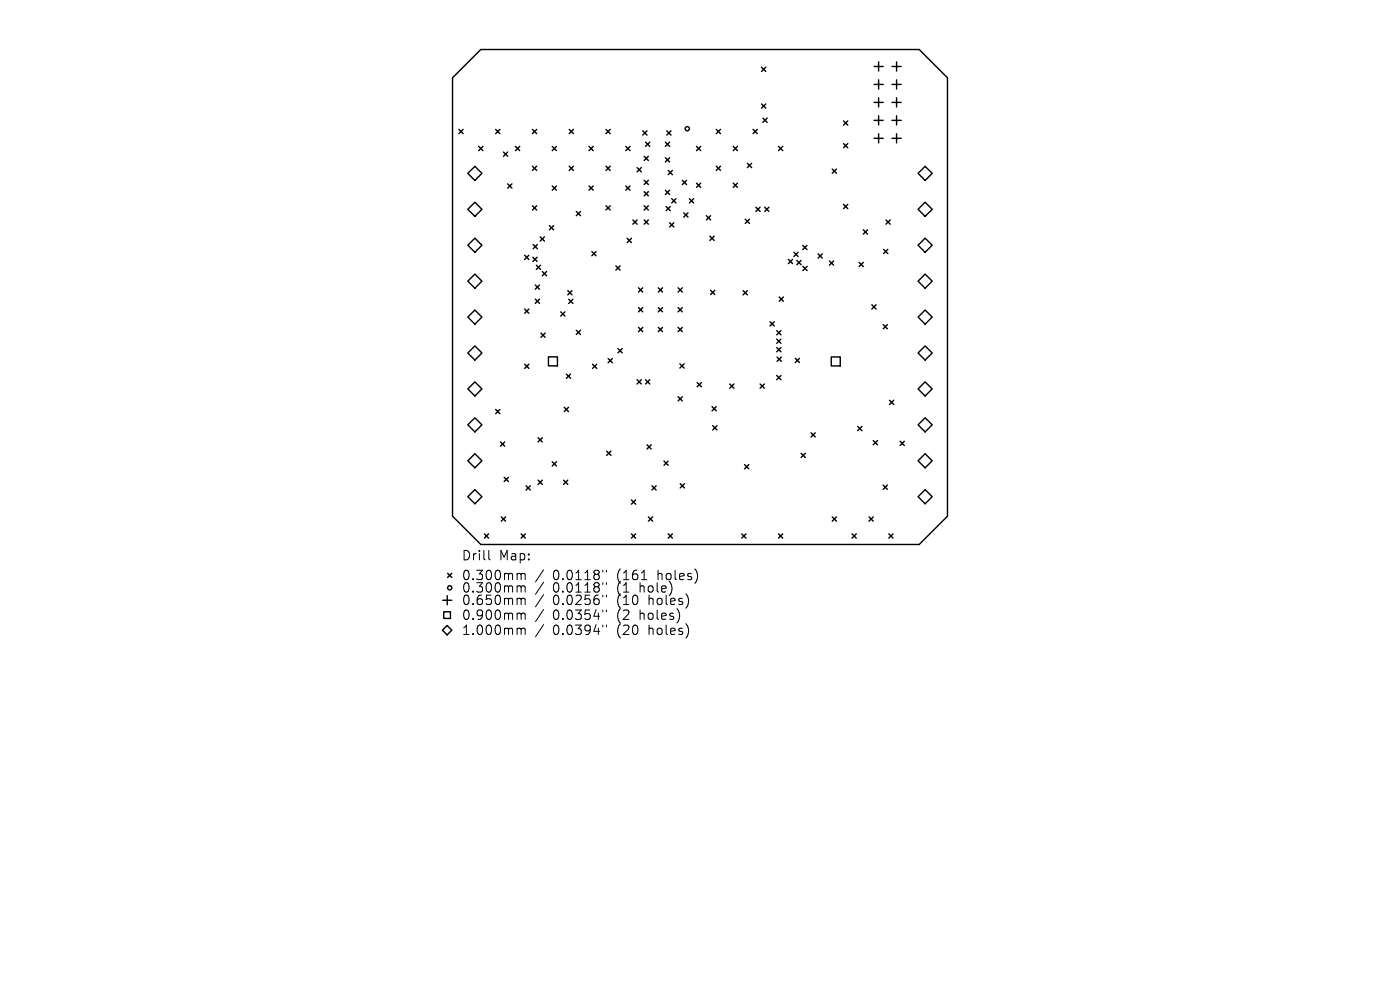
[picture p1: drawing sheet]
<svg xmlns="http://www.w3.org/2000/svg" width="297mm" height="210mm" viewBox="0 0 297 210" stroke-linecap="round" stroke-linejoin="round" font-family="sans-serif">
<defs><g id="words">
<g font-size="2.8">
<text x="97.9" y="119.2">Drill</text>
<text x="105.9" y="119.2">Map:</text>
<text x="97.9" y="123.4">0.300mm</text>
<text x="97.9" y="126">0.300mm</text>
<text x="117.3" y="123.4">0.0118&quot;</text>
<text x="117.3" y="126">0.0118&quot;</text>
<text x="131" y="123.4">(161</text>
<text x="131" y="126">(1</text>
<text x="136" y="126">hole)</text>
<text x="139.8" y="123.4">holes)</text>
<text x="97.9" y="128.6">0.650mm</text>
<text x="97.9" y="131.8">0.900mm</text>
<text x="117.3" y="128.6">0.0256&quot;</text>
<text x="117.3" y="131.8">0.0354&quot;</text>
<text x="131" y="128.6">(10</text>
<text x="131" y="131.8">(2</text>
<text x="136" y="131.8">holes)</text>
<text x="137.9" y="128.6">holes)</text>
<text x="97.9" y="135">1.000mm</text>
<text x="117.3" y="135">0.0394&quot;</text>
<text x="131" y="135">(20</text>
<text x="137.9" y="135">holes)</text>
</g>
</g></defs>
<g fill="none" stroke="#000" stroke-width=".3">
<path d="M102 10.5h93l6 6v93l-6 6h-93l-6-6v-93zM161.6 14.3l.9 .9M162.5 14.3l-.9 .9M185.4 14.1h2M185.4 17.9h2M186.4 13.1v2M186.4 16.9v2M189.2 14.1h2M189.2 17.9h2M190.2 13.1v2M190.2 16.9v2M97.4 27.5l.9 .9"/>
<path d="M98.3 27.5l-.9 .9M99.2 36.8l1.5-1.5 1.5 1.5-1.5 1.5zM101.6 31.1l.9 .9M102.5 31.1l-.9 .9M105.2 27.5l.9 .9M106.1 27.5l-.9 .9M106.8 32.3l.9 .9M107.7 32.3l-.9 .9M107.7 39l.9 .9M108.6 39l-.9 .9M109.4 31.1l.9 .9M110.3 31.1l-.9 .9"/>
<path d="M113 35.3l.9 .9M113 27.5l.9 .9M113.9 27.5l-.9 .9M113.9 35.3l-.9 .9M117.2 39.5l.9 .9M117.2 31.1l.9 .9M118.1 31.1l-.9 .9M118.1 39.5l-.9 .9M120.8 35.3l.9 .9M120.8 27.5l.9 .9M121.7 27.5l-.9 .9M121.7 35.3l-.9 .9"/>
<path d="M125 39.5l.9 .9M125 31.1l.9 .9M125.9 39.5l-.9 .9M125.9 31.1l-.9 .9M128.6 35.3l.9 .9M128.6 27.5l.9 .9M129.5 27.5l-.9 .9M129.5 35.3l-.9 .9M132.8 39.5l.9 .9M132.8 31.1l.9 .9M133.7 31.1l-.9 .9M133.7 39.5l-.9 .9"/>
<path d="M135.2 35.6l.9 .9M136.1 35.6l-.9 .9M136.4 27.8l.9 .9M136.7 33.2l.9 .9M136.7 38.3l.9 .9M137 30.2l.9 .9M137.3 27.8l-.9 .9M137.6 33.2l-.9 .9M137.6 38.3l-.9 .9M137.9 30.2l-.9 .9M141.2 30.2l.9 .9M141.2 33.5l.9 .9"/>
<path d="M141.5 27.8l.9 .9M141.8 36.2l.9 .9M142.1 30.2l-.9 .9M142.1 33.5l-.9 .9M142.4 27.8l-.9 .9M142.7 36.2l-.9 .9M144.8 38.3l.9 .9M145.7 38.3l-.9 .9M147.8 31.1l.9 .9M147.8 38.9l.9 .9M148.7 31.1l-.9 .9M148.7 38.9l-.9 .9"/>
<path d="M152 27.5l.9 .9M152 35.3l.9 .9M152.9 27.5l-.9 .9M152.9 35.3l-.9 .9M155.6 38.9l.9 .9M155.6 31.1l.9 .9M156.5 31.1l-.9 .9M156.5 38.9l-.9 .9M158.6 34.7l.9 .9M159.5 34.7l-.9 .9M159.8 27.5l.9 .9M160.7 27.5l-.9 .9"/>
<path d="M161.6 22.1l.9 .9M161.9 25.1l.9 .9M162.5 22.1l-.9 .9M162.8 25.1l-.9 .9M165.2 31.1l.9 .9M166.1 31.1l-.9 .9M176.6 35.9l.9 .9M177.5 35.9l-.9 .9M179 25.7l.9 .9M179 30.5l.9 .9M179.9 25.7l-.9 .9M179.9 30.5l-.9 .9"/>
<path d="M185.4 21.7h2M185.4 25.5h2M185.4 29.3h2M186.4 20.7v2M186.4 24.6v1.9M186.4 28.4v1.9M189.2 21.7h2M189.2 25.5h2M189.2 29.3h2M190.2 20.7v2M190.2 24.6v1.9M190.2 28.4v1.9"/>
<path d="M194.8 36.8l1.5-1.5 1.5 1.5-1.5 1.5zM99.2 44.4l1.5-1.5 1.5 1.5-1.5 1.5zM99.2 52l1.5-1.5 1.5 1.5-1.5 1.5zM100.7 58.1l1.5 1.5-1.5 1.5-1.5-1.5zM111.3 54.1l.9 .9M112.2 54.1l-.9 .9M113 43.7l.9 .9M113 54.6l.9 .9M113.1 51.9l.9 .9M113.8 56.3l.9 .9M113.9 43.7l-.9 .9M113.9 54.6l-.9 .9"/>
<path d="M114 51.9l-.9 .9M114.6 50.3l.9 .9M114.7 56.3l-.9 .9M115.1 57.6l.9 .9M115.5 50.3l-.9 .9M116 57.6l-.9 .9M116.6 47.9l.9 .9M117.5 47.9l-.9 .9M122.3 44.9l.9 .9M123.2 44.9l-.9 .9M125.6 53.4l.9 .9M126.5 53.4l-.9 .9"/>
<path d="M128.6 43.7l.9 .9M129.5 43.7l-.9 .9M130.7 56.4l.9 .9M131.6 56.4l-.9 .9M133.1 50.6l.9 .9M134 50.6l-.9 .9M134.3 46.7l.9 .9M135.2 46.7l-.9 .9M136.7 40.7l.9 .9M136.7 43.7l.9 .9M136.7 46.7l.9 .9M137.6 40.7l-.9 .9"/>
<path d="M137.6 43.7l-.9 .9M137.6 46.7l-.9 .9M141.2 40.4l.9 .9M141.3 43.8l.9 .9M142.1 40.4l-.9 .9M142.1 47.3l.9 .9M142.2 43.8l-.9 .9M142.5 42.2l.9 .9M143 47.3l-.9 .9M143.4 42.2l-.9 .9M145.1 45.2l.9 .9M146 45.2l-.9 .9"/>
<path d="M146.3 42.2l.9 .9M147.2 42.2l-.9 .9M149.9 45.8l.9 .9M150.6 50.1l.9 .9M150.8 45.8l-.9 .9M151.5 50.1l-.9 .9M158.1 46.5l.9 .9M159 46.5l-.9 .9M160.4 44l.9 .9M161.3 44l-.9 .9M162.2 44l.9 .9M163.1 44l-.9 .9"/>
<path d="M167.3 55l.9 .9M168.2 55l-.9 .9M168.4 53.5l.9 .9M169 55.2l.9 .9M169.3 53.5l-.9 .9M169.9 55.2l-.9 .9M170.3 52.1l.9 .9M170.3 56.5l.9 .9M171.2 52.1l-.9 .9M171.2 56.5l-.9 .9M173.6 53.9l.9 .9M174.5 53.9l-.9 .9"/>
<path d="M176 55.4l.9 .9M176.9 55.4l-.9 .9M179 43.4l.9 .9M179.9 43.4l-.9 .9M182.3 55.7l.9 .9M183.2 55.7l-.9 .9M183.2 48.8l.9 .9M184.1 48.8l-.9 .9M187.4 52.9l.9 .9M188 46.7l.9 .9M188.3 52.9l-.9 .9M188.9 46.7l-.9 .9"/>
<path d="M194.8 44.4l1.5-1.5 1.5 1.5-1.5 1.5zM194.8 52l1.5-1.5 1.5 1.5-1.5 1.5zM194.8 59.6l1.5-1.5 1.5 1.5-1.5 1.5zM99.2 67.3l1.5-1.5 1.5 1.5-1.5 1.5zM99.2 74.9l1.5-1.5 1.5 1.5-1.5 1.5zM111.3 65.6l.9 .9M111.3 77.3l.9 .9M112.2 65.6l-.9 .9M112.2 77.3l-.9 .9M113.6 60.5l.9 .9M113.6 63.5l.9 .9M114.5 60.5l-.9 .9"/>
<path d="M114.5 63.5l-.9 .9M114.8 70.7l.9 .9M115.7 70.7l-.9 .9M116.3 75.7h2v1.9h-2zM119 66.2l.9 .9M119.9 66.2l-.9 .9M120.2 79.4l.9 .9M120.5 61.7l.9 .9M120.6 63.5l.9 .9M121.1 79.4l-.9 .9M121.4 61.7l-.9 .9M121.5 63.5l-.9 .9"/>
<path d="M122.3 70.1l.9 .9M123.2 70.1l-.9 .9M125.7 77.3l.9 .9M126.6 77.3l-.9 .9M129 76.1l.9 .9M129.9 76.1l-.9 .9M131.1 74l.9 .9M132 74l-.9 .9M135.5 61.1l.9 .9M135.5 65.3l.9 .9M135.5 69.5l.9 .9M136.4 61.1l-.9 .9"/>
<path d="M136.4 65.3l-.9 .9M136.4 69.5l-.9 .9M139.7 65.3l.9 .9M139.7 69.5l.9 .9M139.7 61.1l.9 .9M140.6 61.1l-.9 .9M140.6 65.3l-.9 .9M140.6 69.5l-.9 .9M143.9 69.5l.9 .9M143.9 65.3l.9 .9M143.9 61.1l.9 .9M144.2 77.2l.9 .9"/>
<path d="M144.8 61.1l-.9 .9M144.8 65.3l-.9 .9M144.8 69.5l-.9 .9M145.1 77.2l-.9 .9M150.8 61.6l.9 .9M151.7 61.6l-.9 .9M157.7 61.7l.9 .9M158.6 61.7l-.9 .9M163.4 68.3l.9 .9M164.3 68.3l-.9 .9M164.8 70.1l.9 .9M164.8 71.9l.9 .9"/>
<path d="M164.8 73.7l.9 .9M164.8 79.7l.9 .9M164.9 75.8l.9 .9M165.3 63l.9 .9M165.7 70.1l-.9 .9M165.7 71.9l-.9 .9M165.7 73.7l-.9 .9M165.7 79.7l-.9 .9M165.8 75.8l-.9 .9M166.2 63l-.9 .9M168.7 76l.9 .9M169.6 76l-.9 .9"/>
<path d="M176.3 75.7h2v1.9h-2zM185 64.7l.9 .9M185.9 64.7l-.9 .9M187.4 68.9l.9 .9M188.3 68.9l-.9 .9M194.8 67.3l1.5-1.5 1.5 1.5-1.5 1.5zM194.8 74.9l1.5-1.5 1.5 1.5-1.5 1.5zM99.2 82.5l1.5-1.5 1.5 1.5-1.5 1.5zM99.2 90.1l1.5-1.5 1.5 1.5-1.5 1.5zM99.2 97.7l1.5-1.5 1.5 1.5-1.5 1.5zM105.2 86.9l.9 .9M106.1 86.9l-.9 .9"/>
<path d="M106.2 93.8l.9 .9M107.1 93.8l-.9 .9M114.2 92.9l.9 .9M115.1 92.9l-.9 .9M117.2 98l.9 .9M118.1 98l-.9 .9M119.7 86.4l.9 .9M120.6 86.4l-.9 .9M128.7 95.7l.9 .9M129.6 95.7l-.9 .9M135.2 80.6l.9 .9M136.1 80.6l-.9 .9"/>
<path d="M137 80.6l.9 .9M137.3 94.4l.9 .9M137.9 80.6l-.9 .9M138.2 94.4l-.9 .9M140.9 97.8l.9 .9M141.8 97.8l-.9 .9M143.9 84.2l.9 .9M144.8 84.2l-.9 .9M147.9 81.2l.9 .9M148.8 81.2l-.9 .9M151.1 86.3l.9 .9M151.2 90.3l.9 .9"/>
<path d="M152 86.3l-.9 .9M152.1 90.3l-.9 .9M154.8 81.5l.9 .9M155.7 81.5l-.9 .9M158 98.6l.9 .9M158.9 98.6l-.9 .9M161.3 81.5l.9 .9M162.2 81.5l-.9 .9M170 96.2l.9 .9M170.9 96.2l-.9 .9M172.1 91.8l.9 .9M173 91.8l-.9 .9"/>
<path d="M182 90.5l.9 .9M182.9 90.5l-.9 .9M185.3 93.5l.9 .9M186.2 93.5l-.9 .9M188.7 84.9l.9 .9M189.6 84.9l-.9 .9M191 93.6l.9 .9M191.9 93.6l-.9 .9M194.8 82.5l1.5-1.5 1.5 1.5-1.5 1.5zM194.8 90.1l1.5-1.5 1.5 1.5-1.5 1.5zM194.8 97.7l1.5-1.5 1.5 1.5-1.5 1.5zM99.2 105.4l1.5-1.5 1.5 1.5-1.5 1.5z"/>
<path d="M102.8 113.3l.9 .9M103.7 113.3l-.9 .9M106.4 109.7l.9 .9M107 101.3l.9 .9M107.3 109.7l-.9 .9M107.9 101.3l-.9 .9M110.6 113.3l.9 .9M111.5 113.3l-.9 .9M111.6 103.1l.9 .9M112.5 103.1l-.9 .9M114.2 101.9l.9 .9M115.1 101.9l-.9 .9"/>
<path d="M119.6 101.9l.9 .9M120.5 101.9l-.9 .9M134 106.1l.9 .9M134 113.3l.9 .9M134.9 106.1l-.9 .9M134.9 113.3l-.9 .9M137.6 109.7l.9 .9M138.3 103.1l.9 .9M138.5 109.7l-.9 .9M139.2 103.1l-.9 .9M141.8 113.3l.9 .9M142.7 113.3l-.9 .9"/>
<path d="M144.3 102.6l.9 .9M145.2 102.6l-.9 .9M157.4 113.3l.9 .9M158.3 113.3l-.9 .9M165.2 113.3l.9 .9M166.1 113.3l-.9 .9M176.6 109.7l.9 .9M177.5 109.7l-.9 .9M180.8 113.3l.9 .9M181.7 113.3l-.9 .9M184.4 109.7l.9 .9M185.3 109.7l-.9 .9"/>
<path d="M187.4 102.9l.9 .9M188.3 102.9l-.9 .9M188.6 113.3l.9 .9M189.5 113.3l-.9 .9M194.8 105.4l1.5-1.5 1.5 1.5-1.5 1.5zM93.9 127.3h2M94.1 129.8h1.5v1.4h-1.5zM94.9 132.7l1 1-1 1-1-1zM94.9 126.4v1.9M95 121.6l.9 .9M95.9 121.6l-.9 .9"/>
<circle cx="145.8" cy="27.3" r=".45"/>
<circle cx="95.4" cy="124.7" r=".45"/>
</g>
<g fill="none" stroke="#000" stroke-width=".21">
<path d="M103.7 116.8v1.7l.3 .3M110 121.6h.3l.3 .3M110 124.3h.3l.3 .3M110 126.9l.5 .1 .1 .2M110 130.1l.5 .1 .1 .1M110 133.3l.5 .1 .1 .1M110.6 121.9l.2-.3 .5 .1 .1 1.3M110.6 121.9v1.1M110.6 124.6v1M110.6 127.2v1M110.6 130.3v1.1M110.6 133.5v1.1"/>
<path d="M110.6 124.6l.2-.3 .5 .1 .1 1.2M110.6 127.2l.2-.3 .5 .1 .1 1.2M110.6 130.3l.2-.2 .5 .1 .1 1.2M110.6 133.5l.2-.2 .5 .1 .1 1.2M115.3 120.9l-1.7 2.5M115.3 123.5l-1.7 2.6M115.3 126.2l-1.7 2.5M115.3 129.3l-1.7 2.6M115.3 132.5l-1.7 2.6M127.9 121v.3M127.9 123.6v.4M127.9 126.2v.4"/>
<path d="M127.9 129.4v.4M127.9 132.6v.4M128.7 121v.3M128.7 123.6v.4M128.7 126.2v.4M128.7 129.4v.4M128.7 132.6v.4M136.1 123h1.1"/>
</g>
<use href="#words"/>
</svg>
